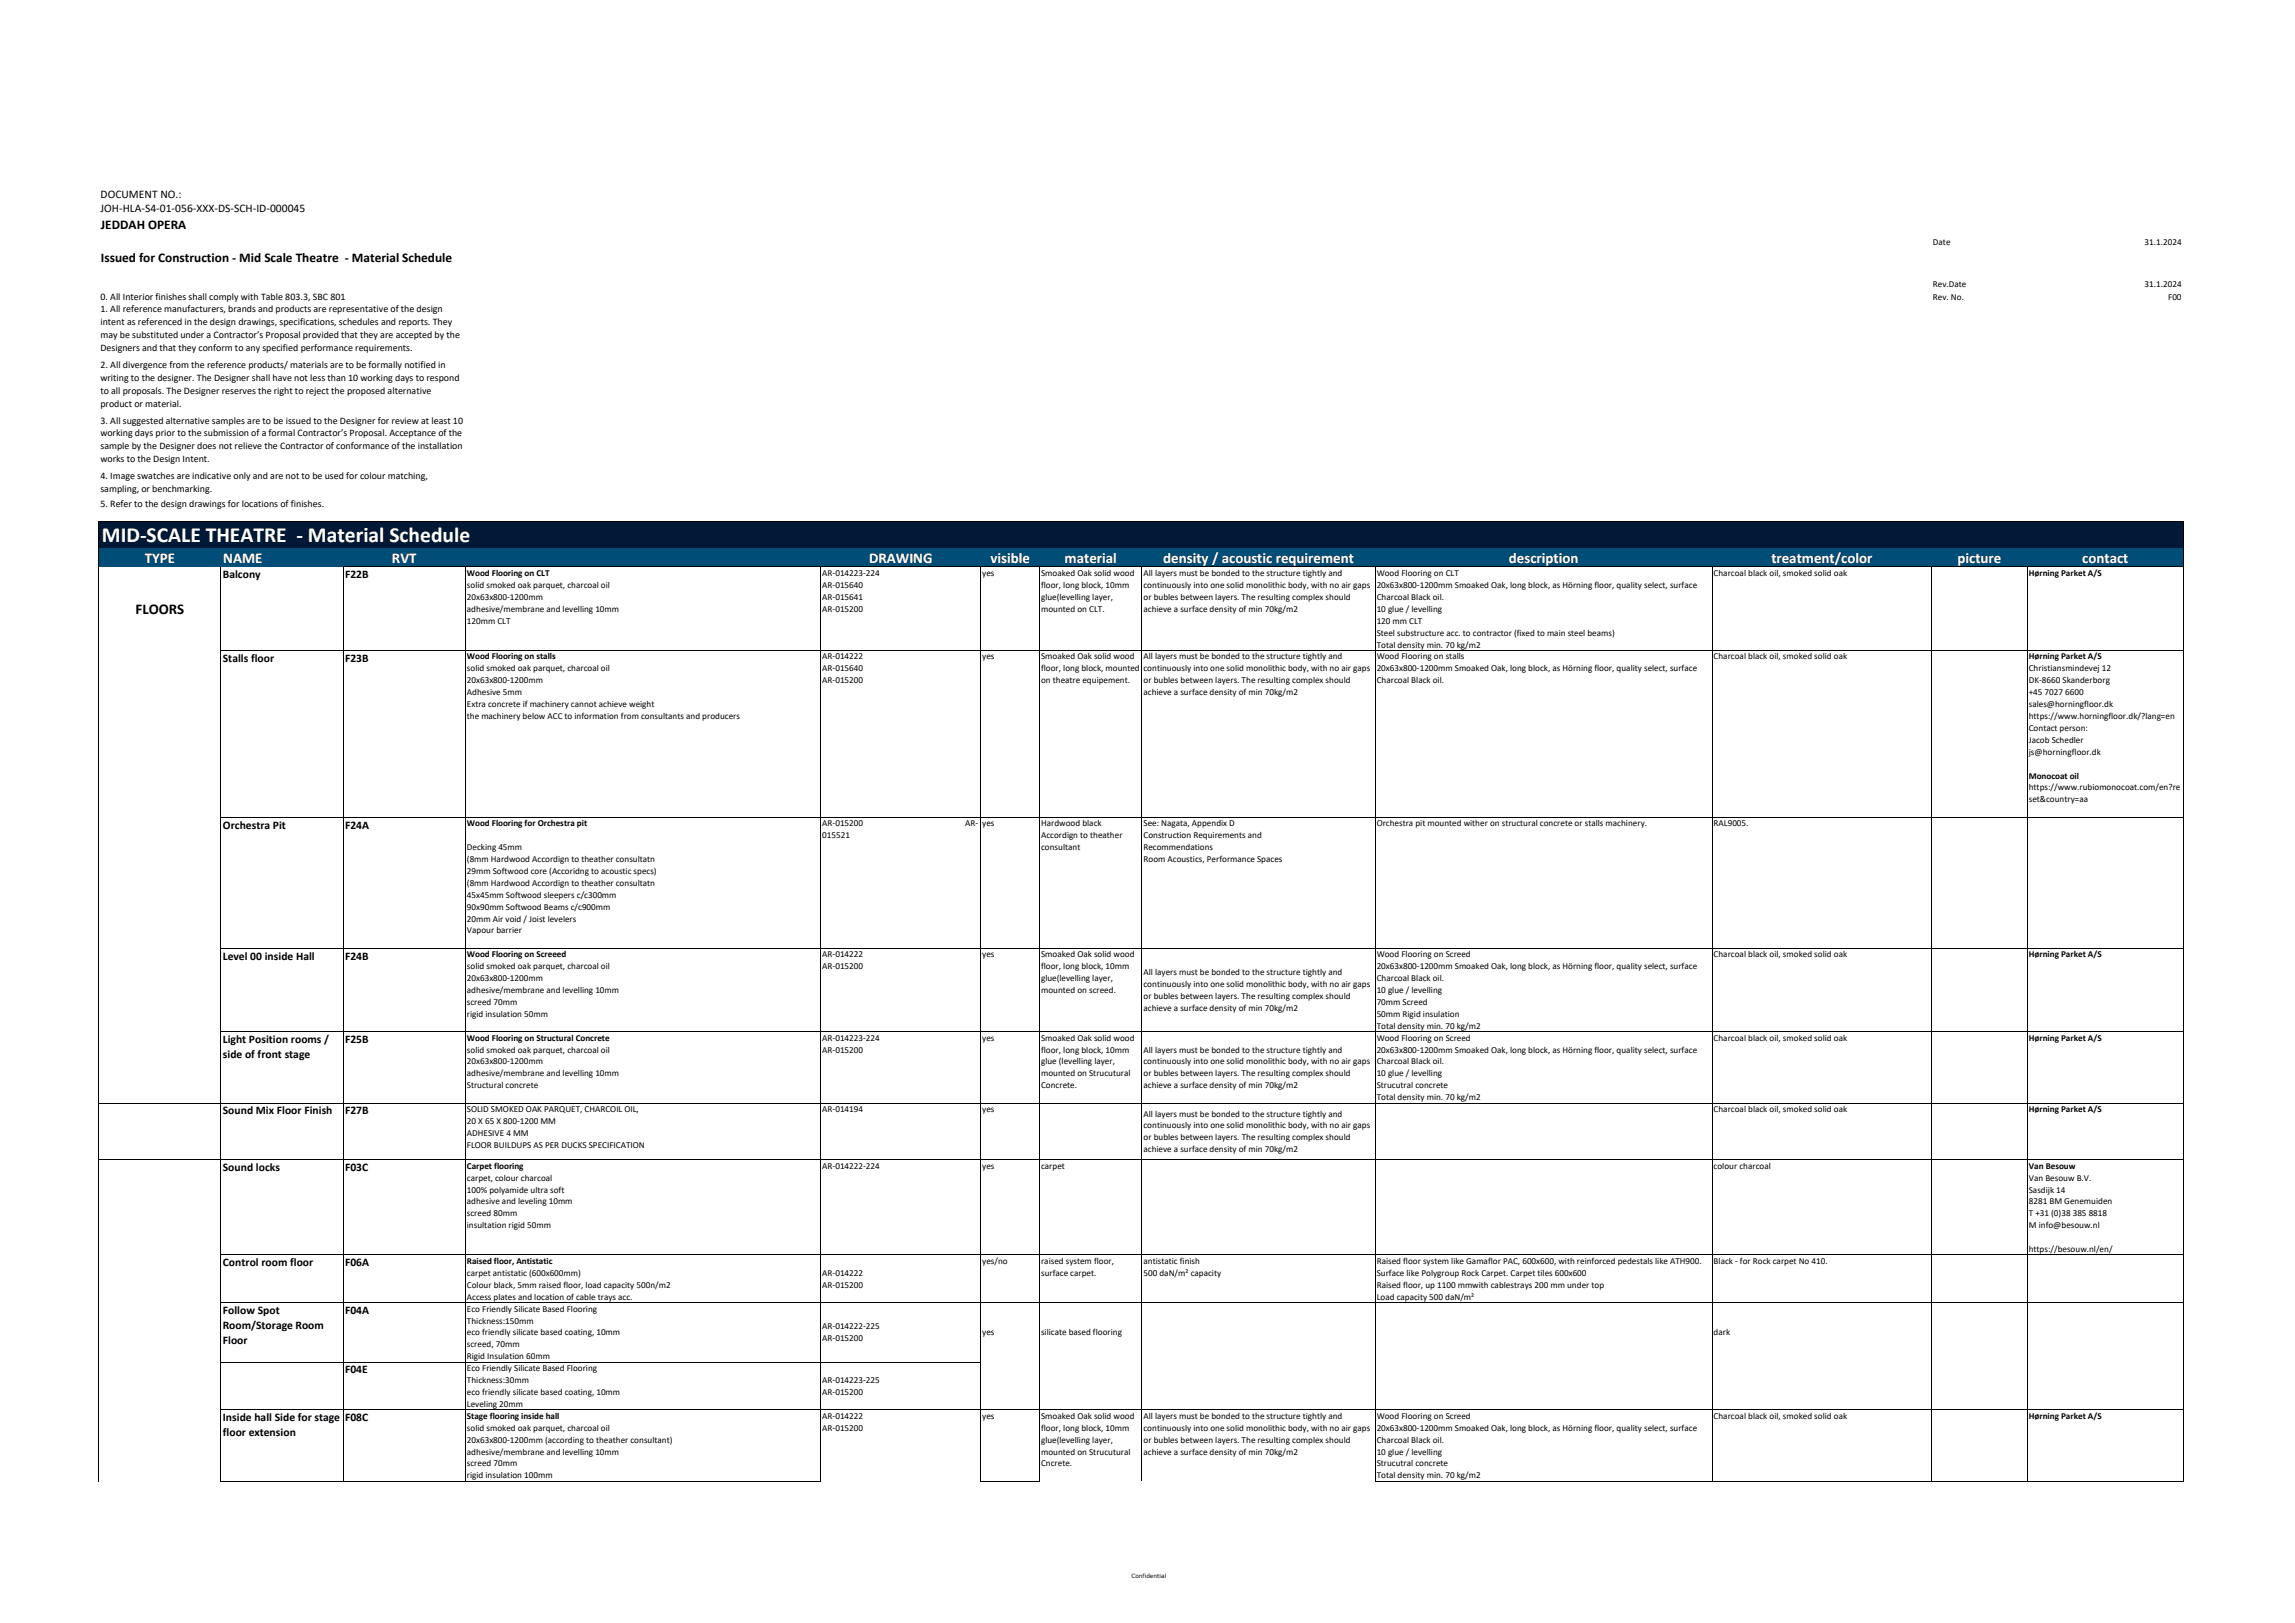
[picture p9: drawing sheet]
<svg xmlns="http://www.w3.org/2000/svg" width="420mm" height="297mm" viewBox="0 0 420 297" stroke-linecap="round" stroke-linejoin="round" font-family="sans-serif">
<defs><g id="words">
<text font-size="3.9" fill="#fff" x="18.7" y="99.2">MID‐SCALE THEATRE ‐ Material Schedule</text>
<g font-size="2.7" fill="#fff">
<text x="26.5" y="103">TYPE</text>
<text x="40.9" y="103.1">NAME</text>
<text x="71.8" y="103">RVT</text>
<text x="159.1" y="103">DRAWING</text>
<text x="181.3" y="103">visible</text>
<text x="194.9" y="103">material</text>
<text x="213" y="103">density / acoustic requirement</text>
<text x="276.3" y="103">description</text>
<text x="324.3" y="103">treatment/color</text>
<text x="358.4" y="103">picture</text>
<text x="381.2" y="103">contact</text>
</g>
<text font-size="2.7" x="24.8" y="112.3">FLOORS</text>
<g font-size="2.4">
<text x="18.5" y="41.9">JEDDAH OPERA</text>
<text x="18.5" y="48">Issued for Construction ‐ Mid Scale Theatre ‐ Material Schedule</text>
</g>
<g font-size="2.1">
<text x="18.4" y="36.2">DOCUMENT NO.:</text>
<text x="18.4" y="38.9">JOH‐HLA‐S4‐01‐056‐XXX‐DS‐SCH‐ID‐000045</text>
<text x="40.8" y="105.9">Balcony</text>
<text x="63.2" y="105.9">F22B</text>
<text x="40.8" y="121.1">Stalls floor</text>
<text x="63.2" y="121.1">F23B</text>
<text x="40.8" y="151.6">Orchestra Pit</text>
<text x="63.2" y="151.6">F24A</text>
<text x="40.8" y="175.6">Level 00 inside Hall</text>
<text x="63.2" y="175.6">F24B</text>
<text x="40.8" y="190.9">Light Position rooms /</text>
<text x="63.2" y="190.9">F25B</text>
<text x="40.8" y="193.6">side of front stage</text>
<text x="40.8" y="204">Sound Mix Floor Finish</text>
<text x="63.2" y="204">F27B</text>
<text x="40.8" y="214.3">Sound locks</text>
<text x="63.2" y="214.3">F03C</text>
<text x="40.8" y="231.8">Control room floor</text>
<text x="63.2" y="231.8">F06A</text>
<text x="40.8" y="245.9">Floor</text>
<text x="40.8" y="240.5">Follow Spot</text>
<text x="40.8" y="243.2">Room/Storage Room</text>
<text x="63.2" y="240.5">F04A</text>
<text x="63.2" y="251.4">F04E</text>
<text x="40.8" y="262.8">floor extension</text>
<text x="40.8" y="260.1">Inside hall Side for stage</text>
<text x="63.2" y="260.1">F08C</text>
</g>
<g font-size="1.8">
<text x="18.4" y="54.9">0. All Interior finishes shall comply with Table 803.3, SBC 801</text>
<text x="18.4" y="57.2">1. All reference manufacturers, brands and products are representative of the design</text>
<text x="18.4" y="59.6">intent as referenced in the design drawings, specifications, schedules and reports. They</text>
<text x="18.4" y="61.9">may be substituted under a Contractor’s Proposal provided that they are accepted by the</text>
<text x="18.4" y="64.3">Designers and that they conform to any specified performance requirements.</text>
<text x="18.4" y="69.7">writing to the designer. The Designer shall have not less than 10 working days to respond</text>
<text x="18.4" y="67.4">2. All divergence from the reference products/ materials are to be formally notified in</text>
<text x="18.4" y="72.1">to all proposals. The Designer reserves the right to reject the proposed alternative</text>
<text x="18.4" y="74.5">product or material.</text>
<text x="18.4" y="77.5">3. All suggested alternative samples are to be issued to the Designer for review at least 10</text>
<text x="18.4" y="79.9">working days prior to the submission of a formal Contractor’s Proposal. Acceptance of the</text>
<text x="18.4" y="82.3">sample by the Designer does not relieve the Contractor of conformance of the installation</text>
<text x="18.4" y="84.6">works to the Design Intent.</text>
<text x="18.4" y="87.7">4. Image swatches are indicative only and are not to be used for colour matching,</text>
<text x="18.4" y="92.8">5. Refer to the design drawings for locations of finishes.</text>
<text x="18.4" y="90">sampling, or benchmarking.</text>
</g>
<g font-size="1.7">
<text x="353.9" y="44.8">Date</text>
<text x="392.6" y="44.8">31.1.2024</text>
<text x="353.9" y="52.6">Rev.Date</text>
<text x="392.6" y="52.6">31.1.2024</text>
<text x="353.9" y="54.8">Rev. No.</text>
<text x="396.9" y="54.8">F00</text>
<text x="85.5" y="105.4">Wood Flooring on CLT</text>
<text x="85.5" y="107.6">solid smoked oak parquet, charcoal oil</text>
<text x="150.5" y="105.4">AR‐014223‐224</text>
<text x="150.5" y="107.6">AR‐015640</text>
<text x="179.8" y="105.4">yes</text>
<text x="190.6" y="105.4">Smoaked Oak solid wood</text>
<text x="190.6" y="107.6">floor, long block, 10mm</text>
<text x="209.3" y="105.4">All layers must be bonded to the structure tightly and</text>
<text x="209.3" y="107.6">continuously into one solid monolithic body, with no air gaps</text>
<text x="252" y="105.4">Wood Flooring on CLT</text>
<text x="252" y="107.6">20x63x800‐1200mm Smoaked Oak, long block, as Hörning floor, quality select, surface</text>
<text x="313.7" y="105.4">Charcoal black oil, smoked solid oak</text>
<text x="371.4" y="105.4">Hørning Parket A/S</text>
<text x="85.5" y="109.8">20x63x800‐1200mm</text>
<text x="85.5" y="112">adhesive/membrane and levelling 10mm</text>
<text x="150.5" y="109.8">AR‐015641</text>
<text x="150.5" y="112">AR‐015200</text>
<text x="190.6" y="109.8">glue(levelling layer,</text>
<text x="190.6" y="112">mounted on CLT.</text>
<text x="209.3" y="109.8">or bubles between layers. The resulting complex should</text>
<text x="209.3" y="112">achieve a surface density of min 70kg/m2</text>
<text x="252" y="109.8">Charcoal Black oil.</text>
<text x="252" y="112">10 glue / levelling</text>
<text x="85.5" y="114.2">120mm CLT</text>
<text x="252" y="118.5">Total density min. 70 kg/m2</text>
<text x="252" y="114.2">120 mm CLT</text>
<text x="252" y="116.3">Steel substructure acc. to contractor (fixed to main steel beams)</text>
<text x="85.5" y="120.7">Wood Flooring on stalls</text>
<text x="85.5" y="122.9">solid smoked oak parquet, charcoal oil</text>
<text x="85.5" y="125.1">20x63x800‐1200mm</text>
<text x="150.5" y="120.7">AR‐014222</text>
<text x="150.5" y="122.9">AR‐015640</text>
<text x="150.5" y="125.1">AR‐015200</text>
<text x="179.8" y="120.7">yes</text>
<text x="190.6" y="120.7">Smoaked Oak solid wood</text>
<text x="190.6" y="122.9">floor, long block, mounted</text>
<text x="190.6" y="125.1">on theatre equipement.</text>
<text x="209.3" y="125.1">or bubles between layers. The resulting complex should</text>
<text x="209.3" y="122.9">continuously into one solid monolithic body, with no air gaps</text>
<text x="209.3" y="120.7">All layers must be bonded to the structure tightly and</text>
<text x="252" y="125.1">Charcoal Black oil.</text>
<text x="252" y="120.7">Wood Flooring on stalls</text>
<text x="252" y="122.9">20x63x800‐1200mm Smoaked Oak, long block, as Hörning floor, quality select, surface</text>
<text x="313.7" y="120.7">Charcoal black oil, smoked solid oak</text>
<text x="371.4" y="122.9">Christiansmindevej 12</text>
<text x="371.4" y="125.1">DK‐8660 Skanderborg</text>
<text x="371.4" y="120.7">Hørning Parket A/S</text>
<text x="85.5" y="131.6">the machinery below ACC to information from consultants and producers</text>
<text x="85.5" y="127.2">Adhesive 5mm</text>
<text x="85.5" y="129.4">Extra concrete if machinery cannot achieve weight</text>
<text x="209.3" y="127.2">achieve a surface density of min 70kg/m2</text>
<text x="371.4" y="127.2">+45</text>
<text x="371.4" y="129.4">sales@horningfloor.dk</text>
<text x="371.4" y="131.6">https://www.horningfloor.dk/?lang=en</text>
<text x="374.3" y="127.2">7027</text>
<text x="378.1" y="127.2">6600</text>
<text x="371.4" y="133.8">Contact person:</text>
<text x="371.4" y="136">Jacob Schedler</text>
<text x="371.4" y="138.1">js@horningfloor.dk</text>
<text x="371.4" y="142.5">Monocoat oil</text>
<text x="371.4" y="144.7">https://www.rubiomonocoat.com/en?re</text>
<text x="371.4" y="146.9">set&amp;country=aa</text>
<text x="85.5" y="151.2">Wood Flooring for Orchestra pit</text>
<text x="85.5" y="155.6">Decking 45mm</text>
<text x="150.5" y="151.2">AR‐015200</text>
<text x="150.5" y="153.4">015521</text>
<text x="176.7" y="151.2">AR‐</text>
<text x="179.8" y="151.2">yes</text>
<text x="190.6" y="153.4">Accordign to theather</text>
<text x="190.6" y="155.6">consultant</text>
<text x="190.6" y="151.2">Hardwood black</text>
<text x="209.3" y="153.4">Construction Requirements and</text>
<text x="209.3" y="155.6">Recommendations</text>
<text x="209.3" y="151.2">See: Nagata, Appendix D</text>
<text x="252" y="151.2">Orchestra pit mounted wither on structural concrete or stalls machinery.</text>
<text x="313.7" y="151.2">RAL9005.</text>
<text x="85.5" y="157.8">(8mm Hardwood Accordign to theather consultatn</text>
<text x="85.5" y="159.9">29mm Softwood core (Accoridng to acoustic specs)</text>
<text x="209.3" y="157.8">Room Acoustics, Performance Spaces</text>
<text x="85.5" y="162.1">(8mm Hardwood Accordign to theather consultatn</text>
<text x="85.5" y="164.3">45x45mm Softwood sleepers c/c300mm</text>
<text x="85.5" y="166.5">90x90mm Softwood Beams c/c900mm</text>
<text x="85.5" y="168.7">20mm Air void / Joist levelers</text>
<text x="85.5" y="170.8">Vapour barrier</text>
<text x="85.5" y="175.2">Wood Flooring on Screeed</text>
<text x="85.5" y="177.4">solid smoked oak parquet, charcoal oil</text>
<text x="85.5" y="179.6">20x63x800‐1200mm</text>
<text x="150.5" y="175.2">AR‐014222</text>
<text x="150.5" y="177.4">AR‐015200</text>
<text x="179.8" y="175.2">yes</text>
<text x="190.6" y="175.2">Smoaked Oak solid wood</text>
<text x="190.6" y="179.6">glue(levelling layer,</text>
<text x="190.6" y="177.4">floor, long block, 10mm</text>
<text x="209.3" y="178.5">All layers must be bonded to the structure tightly and</text>
<text x="252" y="179.6">Charcoal Black oil.</text>
<text x="252" y="175.2">Wood Flooring on Screed</text>
<text x="252" y="177.4">20x63x800‐1200mm Smoaked Oak, long block, as Hörning floor, quality select, surface</text>
<text x="313.7" y="175.2">Charcoal black oil, smoked solid oak</text>
<text x="371.4" y="175.2">Hørning Parket A/S</text>
<text x="85.5" y="181.7">adhesive/membrane and levelling 10mm</text>
<text x="85.5" y="183.9">screed 70mm</text>
<text x="190.6" y="181.7">mounted on screed.</text>
<text x="209.3" y="182.8">or bubles between layers. The resulting complex should</text>
<text x="209.3" y="185">achieve a surface density of min 70kg/m2</text>
<text x="209.3" y="180.6">continuously into one solid monolithic body, with no air gaps</text>
<text x="252" y="181.7">10 glue / levelling</text>
<text x="252" y="183.9">70mm Screed</text>
<text x="85.5" y="186.1">rigid insulation 50mm</text>
<text x="85.5" y="190.5">Wood Flooring on Structural Concrete</text>
<text x="150.5" y="190.5">AR‐014223‐224</text>
<text x="179.8" y="190.5">yes</text>
<text x="190.6" y="190.5">Smoaked Oak solid wood</text>
<text x="252" y="186.1">50mm Rigid insulation</text>
<text x="252" y="188.3">Total density min. 70 kg/m2</text>
<text x="252" y="190.5">Wood Flooring on Screed</text>
<text x="313.7" y="190.5">Charcoal black oil, smoked solid oak</text>
<text x="371.4" y="190.5">Hørning Parket A/S</text>
<text x="85.5" y="192.6">solid smoked oak parquet, charcoal oil</text>
<text x="85.5" y="194.8">20x63x800‐1200mm</text>
<text x="85.5" y="197">adhesive/membrane and levelling 10mm</text>
<text x="150.5" y="192.6">AR‐015200</text>
<text x="190.6" y="192.6">floor, long block, 10mm</text>
<text x="190.6" y="194.8">glue (levelling layer,</text>
<text x="190.6" y="197">mounted on Strucutural</text>
<text x="209.3" y="197">or bubles between layers. The resulting complex should</text>
<text x="209.3" y="192.6">All layers must be bonded to the structure tightly and</text>
<text x="209.3" y="194.8">continuously into one solid monolithic body, with no air gaps</text>
<text x="252" y="194.8">Charcoal Black oil.</text>
<text x="252" y="197">10 glue / levelling</text>
<text x="252" y="192.6">20x63x800‐1200mm Smoaked Oak, long block, as Hörning floor, quality select, surface</text>
<text x="85.5" y="199.2">Structural concrete</text>
<text x="85.5" y="203.5">SOLID SMOKED OAK PARQUET, CHARCOIL OIL,</text>
<text x="150.5" y="203.5">AR‐014194</text>
<text x="179.8" y="203.5">yes</text>
<text x="190.6" y="199.2">Concrete.</text>
<text x="209.3" y="199.2">achieve a surface density of min 70kg/m2</text>
<text x="252" y="199.2">Strucutral concrete</text>
<text x="252" y="201.4">Total density min. 70 kg/m2</text>
<text x="313.7" y="203.5">Charcoal black oil, smoked solid oak</text>
<text x="371.4" y="203.5">Hørning Parket A/S</text>
<text x="85.5" y="205.7">20 X 65 X 800‐1200 MM</text>
<text x="85.5" y="207.9">ADHESIVE 4 MM</text>
<text x="209.3" y="208.7">or bubles between layers. The resulting complex should</text>
<text x="209.3" y="204.3">All layers must be bonded to the structure tightly and</text>
<text x="209.3" y="206.5">continuously into one solid monolithic body, with no air gaps</text>
<text x="85.5" y="213.9">Carpet flooring</text>
<text x="85.5" y="210.1">FLOOR BUILDUPS AS PER DUCKS SPECIFICATION</text>
<text x="150.5" y="213.9">AR‐014222‐224</text>
<text x="179.8" y="213.9">yes</text>
<text x="190.6" y="213.9">carpet</text>
<text x="209.3" y="210.9">achieve a surface density of min 70kg/m2</text>
<text x="313.7" y="213.9">colour charcoal</text>
<text x="371.4" y="213.9">Van Besouw</text>
<text x="85.5" y="216.1">carpet, colour charcoal</text>
<text x="85.5" y="218.2">100% polyamide ultra soft</text>
<text x="85.5" y="220.4">adhesive and leveling 10mm</text>
<text x="371.4" y="216.1">Van Besouw B.V.</text>
<text x="371.4" y="218.2">Sasdijk 14</text>
<text x="371.4" y="220.4">8281 BM Genemuiden</text>
<text x="85.5" y="222.6">screed 80mm</text>
<text x="85.5" y="224.8">insultation rigid 50mm</text>
<text x="371.4" y="222.6">T +31 (0)38</text>
<text x="371.4" y="224.8">M info@besouw.nl</text>
<text x="379.5" y="222.6">385</text>
<text x="382.4" y="222.6">8818</text>
<text x="85.5" y="233.5">carpet antistatic (600x600mm)</text>
<text x="85.5" y="231.3">Raised floor, Antistatic</text>
<text x="150.5" y="233.5">AR‐014222</text>
<text x="179.8" y="231.3">yes/no</text>
<text x="190.6" y="231.3">raised system floor,</text>
<text x="190.6" y="233.5">surface carpet.</text>
<text x="209.3" y="231.3">antistatic finish</text>
<text x="209.3" y="233.5">500 daN/m² capacity</text>
<text x="252" y="231.3">Raised floor system like Gamaflor PAC, 600x600, with reinforced pedestals like ATH900.</text>
<text x="252" y="233.5">Surface like Polygroup Rock Carpet. Carpet tiles 600x600</text>
<text x="313.7" y="231.3">Black ‐ for Rock carpet No 410.</text>
<text x="371.4" y="229.2">https://besouw.nl/en/</text>
<text x="85.5" y="237.9">Access plates and location of cable trays acc.</text>
<text x="85.5" y="235.7">Colour black, 5mm raised floor, load capacity 500n/m2</text>
<text x="150.5" y="235.7">AR‐015200</text>
<text x="252" y="237.9">Load capacity 500 daN/m²</text>
<text x="252" y="235.7">Raised floor, up 1100 mmwith cablestrays 200 mm under top</text>
<text x="85.5" y="240.1">Eco Friendly Silicate Based Flooring</text>
<text x="85.5" y="242.2">Thickness:150mm</text>
<text x="85.5" y="244.4">eco friendly silicate based coating, 10mm</text>
<text x="150.5" y="243.3">AR‐014222‐225</text>
<text x="150.5" y="245.5">AR‐015200</text>
<text x="179.8" y="244.4">yes</text>
<text x="190.6" y="244.4">silicate based flooring</text>
<text x="313.7" y="244.4">dark</text>
<text x="85.5" y="251">Eco Friendly Silicate Based Flooring</text>
<text x="85.5" y="246.6">screed, 70mm</text>
<text x="85.5" y="248.8">Rigid Insulation 60mm</text>
<text x="85.5" y="253.1">Thickness:30mm</text>
<text x="85.5" y="255.3">eco friendly silicate based coating, 10mm</text>
<text x="85.5" y="257.5">Leveling 20mm</text>
<text x="150.5" y="253.1">AR‐014223‐225</text>
<text x="150.5" y="255.3">AR‐015200</text>
<text x="85.5" y="261.9">solid smoked oak parquet, charcoal oil</text>
<text x="85.5" y="259.7">Stage flooring inside hall</text>
<text x="150.5" y="259.7">AR‐014222</text>
<text x="150.5" y="261.9">AR‐015200</text>
<text x="179.8" y="259.7">yes</text>
<text x="190.6" y="259.7">Smoaked Oak solid wood</text>
<text x="190.6" y="261.9">floor, long block, 10mm</text>
<text x="209.3" y="259.7">All layers must be bonded to the structure tightly and</text>
<text x="209.3" y="261.9">continuously into one solid monolithic body, with no air gaps</text>
<text x="252" y="259.7">Wood Flooring on Screed</text>
<text x="252" y="261.9">20x63x800‐1200mm Smoaked Oak, long block, as Hörning floor, quality select, surface</text>
<text x="313.7" y="259.7">Charcoal black oil, smoked solid oak</text>
<text x="371.4" y="259.7">Hørning Parket A/S</text>
<text x="85.5" y="264">20x63x800‐1200mm (according to theather consultant)</text>
<text x="85.5" y="266.2">adhesive/membrane and levelling 10mm</text>
<text x="85.5" y="268.4">screed 70mm</text>
<text x="190.6" y="264">glue(levelling layer,</text>
<text x="190.6" y="266.2">mounted on Strucutural</text>
<text x="190.6" y="268.4">Cncrete.</text>
<text x="209.3" y="264">or bubles between layers. The resulting complex should</text>
<text x="209.3" y="266.2">achieve a surface density of min 70kg/m2</text>
<text x="252" y="264">Charcoal Black oil.</text>
<text x="252" y="266.2">10 glue / levelling</text>
<text x="252" y="268.4">Strucutral concrete</text>
<text x="85.5" y="270.6">rigid insulation 100mm</text>
<text x="252" y="270.6">Total density min. 70 kg/m2</text>
</g>
<text font-size="1.1" x="207.1" y="288.7">Confidential</text>
</g></defs>
<path d="M18.1 95.5h381.6v4.9h-381.6z" fill="#021837"/>
<path d="M18.1 100.4h381.6v3.4h-381.6z" fill="#004e77"/>
<path d="M18.1 95.4v8.4M18.1 95.5h381.7M399.7 95.6v8.2" fill="none" stroke="#000" stroke-width=".18"/>
<path d="M209.1 149.5h42.7v24h-42.7z" fill="#fff"/>
<g fill="none" stroke="#000" stroke-width=".18">
<path d="M18.1 103.8v167.3M40.4 103.8v167.4M40.5 119h359.3M62.8 103.7v167.5M62.9 103.8h336.9M85.2 103.8v167.4M150.3 103.8v167.4M179.5 103.8v167.4M190.3 103.8v167.4M209.1 103.8v167.3M251.8 103.8v167.4M313.4 103.8v167.4"/>
<path d="M353.6 103.8v167.4M371.1 103.8v167.4M399.7 103.8v167.4M40.5 149.6h359.3M40.5 173.5h359.3M40.5 188.8h359.3M18.1 201.9h381.7M18.1 212.2h381.7M40.5 229.7h359.3M40.5 238.4h359.3M40.5 249.3h139.1M40.5 258h359.3"/>
<path d="M40.5 271.1h109.8M179.6 271.1h10.8M251.8 271.1h148"/>
</g>
<use href="#words"/>
</svg>
